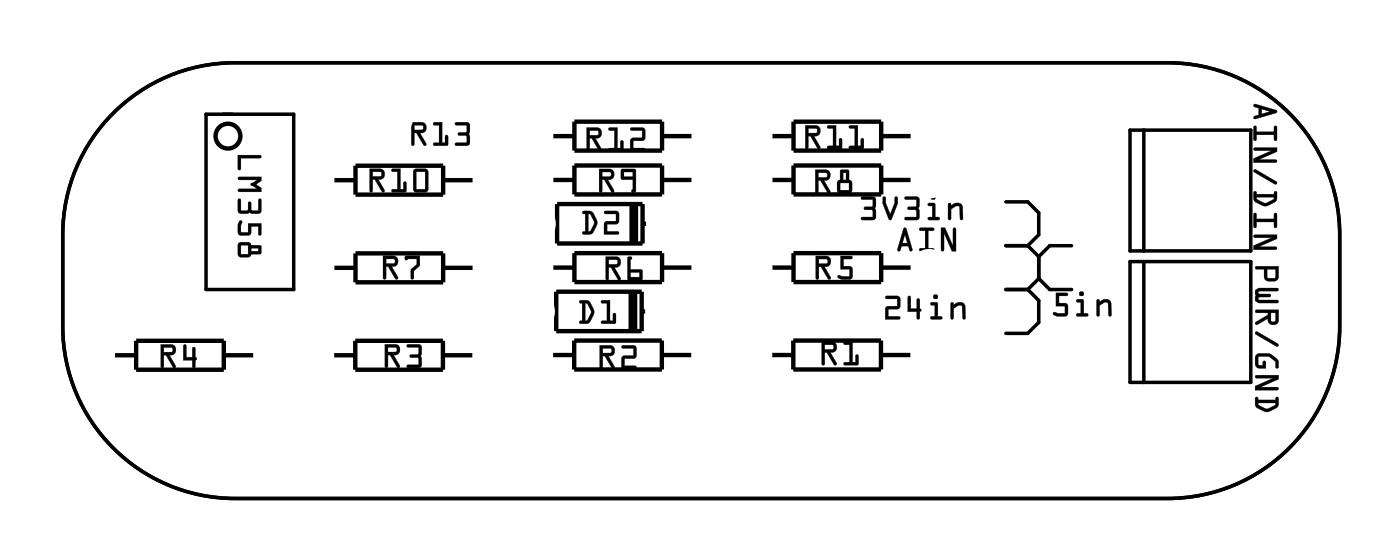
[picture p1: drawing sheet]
<svg xmlns="http://www.w3.org/2000/svg" width="81mm" height="32mm" viewBox="0 0 81 32" stroke-linecap="round" stroke-linejoin="round" font-family="sans-serif">
<g fill="none" stroke="#000" stroke-width=".2">
<path d="M6.2 7a10 10 0 0 1 7.4-3.4h54.1a10 10 0 0 1 9.9 10v5.3a10 10 0 0 1-9.9 10h-54.1a10 10 0 0 1-10-10v-5.3a9.9 9.9 0 0 1 2.6-6.6zM11.9 6.6h5.1v10.2h-5.1zM58.3 16.8h1.3M58.3 11.7h1.3l.6 .6v1.3l-.6 .6M58.3 14.2h1.3M59.6 16.8l.6 .6v1.3l-.6 .6h-1.3M59.6 14.2l.6 .7M60.2 16.1l-.6 .7M60.2 14.9v1.2M60.2 16.1l.6 .7h1.3M62.1 14.2h-1.3l-.6 .7M65.5 7.5h7v7h-7z"/>
<path d="M65.5 15.2h7v7h-7zM66.3 7.5v7M66.3 15.2v7"/>
</g>
<g fill="#000">
<path d="M6.2 7a10 10 0 0 1 7.4-3.4h54.1a10 10 0 0 1 9.9 10v5.3a10 10 0 0 1-9.9 10h-54.1a10 10 0 0 1-10-10v-5.3a9.9 9.9 0 0 1 2.6-6.6zM6.2 7a9.9 9.9 0 0 0-2.6 6.6v5.3a10 10 0 0 0 10 10h54.1a10 10 0 0 0 9.9-10v-5.3a10 10 0 0 0-9.9-10h-54.1a10 10 0 0 0-7.4 3.4z"/>
<path d="M13.8 9h1.3v.1v.1h-1.1v.6l-.1 .1-.1-.1zM13.8 10.3h1.3v.2l-.3 .2 .3 .2v.2h-1.3l.1-.2h1l-.2-.1a.11 .11 0 0 1-.2-.1 .11 .11 0 0 1 .2-.1l.2-.2h-1zM13.8 11.5l.2 .1v.6h.4v-.5h.1l.1 .5h.4v-.6l.1-.1v.8l-.1 .1-.5-.1-.6 .1-.1-.2zM13.9 12.8l.1 .1v.6h.4v-.6h.7v.7h-.1v-.5h-.4l-.1 .5h-.6l-.1-.1v-.4zM13.8 14.1l.6-.1 .2 .2h.5v.5h-.5l-.2 .2h-.5l-.1-.2zM14 14.2v.5h.4v-.5zM14.6 14.4v.2h.4v-.2z"/>
<path d="M13.8 9h1.3a.1 .1 0 0 1 .1 .1 .1 .1 0 0 1-.1 .1h-1.1v.6a.1 .1 0 0 1-.1 .1 .1 .1 0 0 1-.1-.1zM13.8 9v.8l.1 .1 .1-.1v-.6h1.1v-.1v-.1zM13.8 10.3l1.4-.1v.3l-.4 .2 .4 .2v.2h-1.3a.1 .1 0 0 1-.1-.1 .1 .1 0 0 1 .1-.1h1l-.2-.1a.11 .11 0 0 1-.2-.1 .11 .11 0 0 1 .2-.1l.2-.2h-1h-.1zM13.8 10.3l.1 .1h1l-.4 .3 .4 .3h-1h-.1v.1h1.3v-.2l-.3-.2 .3-.2v-.2zM13.8 11.5l.2 .1v.6h.3l.1-.4a.1 .1 0 0 1 .1-.1 .1 .1 0 0 1 .1 .1v.4h.4v-.6a.1 .1 0 0 1 .1-.1 .1 .1 0 0 1 .1 .1v.6l-.2 .2-.5-.1-.5 .1-.2-.2zM13.8 11.5v.7l.1 .2 .6-.1 .5 .1 .1-.1v-.8l-.1 .1v.6h-.4l-.1-.5h-.1v.5h-.4l-.1-.6zM13.9 12.8l.1 .1v.6h.4v-.6h.8v.7a.1 .1 0 0 1-.1 .1 .1 .1 0 0 1-.1-.1v-.5h-.4v.4l-.2 .1h-.6v-.6zM13.9 12.8l-.1 .3v.4l.1 .1h.6v-.5h.5v.5h.1v-.7h-.7v.6h-.4v-.6zM13.8 14.1l.6-.1 .2 .2h.5v.5h-.5l-.2 .2h-.5l-.1-.2zM13.8 14.1v.6l.1 .2h.5l.1-.2h.6v-.5h-.6l-.1-.2zM14 14.2v.5h.4v-.5zM14 14.2h.4v.5h-.4zM14.6 14.4v.2h.4v-.2zM14.5 14.4h.5v.2h-.5z"/>
<path d="M21.4 9.8h.6a.32 .32 0 0 1 .3 .3 .32 .32 0 0 1-.4 .3l.4 .6a.1 .1 0 0 1 0 .1 .1 .1 0 0 1-.2 0l-.4-.7h-.1v.7a.1 .1 0 0 1-.1 .1 .1 .1 0 0 1-.1-.1zM21.4 9.8l.1 1.3h.1v-.7h.1l.4 .7h.2l-.4-.7a.31 .31 0 0 0 .4-.2 .31 .31 0 0 0-.3-.4zM21.6 10v.2h.5v-.2zM21.6 9.9l.5 .1v.2h-.5zM22.7 9.8h.5v1.2h.2v-.4a.1 .1 0 0 1 .1-.1 .1 .1 0 0 1 .1 .1l-.1 .5-.7 .1a.1 .1 0 0 1-.1-.1 .1 .1 0 0 1 .1-.1h.2v-1h-.3zM22.7 9.8v.1h.3v1.1h-.3v.1h.8v-.6l-.1 .1v.4h-.2v-1.2zM24 9.8h.6l.2 .1v1.1l-.1 .1-.6 .1-.1-.2zM24 9.8v1.2l.1 .1h.6l.1-.1v-1.1l-.2-.1zM24.1 10v1h.5v-1zM24.1 9.9h.6v1.1h-.6z"/>
<path d="M21.4 9.8h.6a.31 .31 0 0 1 .3 .3 .31 .31 0 0 1-.4 .3l.4 .7h-.1l-.5-.7h-.1v.7h-.1zM21.6 10v.2h.5v-.2zM22.7 9.8h.5v1.2h.2v-.4l.1-.1v.6h-.8v-.1h.3v-1h-.3zM24 9.8h.6l.2 .1v1.1l-.1 .1h-.6l-.1-.1zM24.1 10v1h.5v-1z"/>
<path d="M22.2 14.8h.6a.32 .32 0 0 1 .3 .4 .32 .32 0 0 1-.4 .3l.4 .6a.1 .1 0 0 1-.1 .1 .1 .1 0 0 1-.1 0l-.4-.7h-.1v.6a.1 .1 0 0 1-.1 .1 .1 .1 0 0 1-.1-.1zM22.2 14.8l.1 1.4 .1-.1v-.7h.1l.4 .7h.2l-.4-.7a.31 .31 0 0 0 .4-.2 .31 .31 0 0 0-.3-.4zM22.4 15v.3l.5-.1-.1-.2zM22.4 15h.4l.1 .2-.5 .1zM23.5 14.8h.8v.6l-.3 .3v.4a.1 .1 0 0 1-.1 .1 .1 .1 0 0 1-.1-.1v-.5l.4-.3v-.3h-.6l-.1 .1zM23.5 14.9v.2l.7-.1v.3l-.4 .4v.4l.1 .1 .1-.5 .3-.3v-.6z"/>
<path d="M22.2 14.8h.6a.31 .31 0 0 1 .3 .4 .31 .31 0 0 1-.4 .3l.4 .6-.2 .1-.4-.7h-.1v.6l-.1 .1zM22.4 15v.3l.5-.1-.1-.2zM23.5 14.9l.8-.1v.6l-.3 .3-.1 .5-.1-.1v-.4l.4-.4v-.3l-.7 .1z"/>
<path d="M23.8 7.1h.6a.32 .32 0 0 1 .3 .3 .32 .32 0 0 1-.4 .3l.4 .6a.1 .1 0 0 1 0 .1 .1 .1 0 0 1-.2 0l-.4-.7h-.1v.7a.1 .1 0 0 1-.1 .1 .1 .1 0 0 1-.1-.1zM23.8 7.1l.1 1.3h.1v-.7h.1l.4 .7h.2l-.4-.7a.31 .31 0 0 0 .4-.2 .31 .31 0 0 0-.3-.4zM24 7.3v.2h.5v-.2zM24 7.3h.5v.2h-.5zM25.1 7.1h.5v1.2h.2v-.4a.1 .1 0 0 1 .1-.1 .1 .1 0 0 1 .1 .1v.5l-.8 .1a.1 .1 0 0 1-.1-.1 .1 .1 0 0 1 .1-.1h.2v-1h-.2zM25.1 7.1l.1 .1 .3 .1v1h-.3l-.1 .1h.8v-.6l-.1 .1v.4h-.2v-1.2zM26.4 7.1h.7l.1 .2v.5v.5l-.1 .2h-.6a.1 .1 0 0 1-.1-.1 .1 .1 0 0 1 .1-.1h.6l-.1-.4h-.4a.1 .1 0 0 1-.1-.1 .1 .1 0 0 1 .1-.1l.4-.1 .1-.3h-.7zM26.4 7.1v.1l.7 .1-.1 .4h-.4l-.1 .1h.1l.4 .1 .1 .4h-.6l-.1 .1h.7l.1-.1v-.5v-.6l-.1-.1z"/>
<path d="M23.8 7.1h.6a.31 .31 0 0 1 .3 .3 .31 .31 0 0 1-.4 .3l.4 .7h-.1l-.5-.7h-.1v.7h-.1zM24 7.3v.2h.5v-.2zM25.1 7.1h.5v1.2h.2v-.4l.1-.1v.6h-.8l.1-.1h.2v-1h-.2zM26.4 7.1h.7l.1 .1v.6v.5l-.1 .1h-.7l.1-.1h.6l-.1-.4-.4-.1h-.1l.1-.1h.4l.1-.4h-.7z"/>
<path d="M33.6 17.4h.5l.3 .7-.2 .6-.5 .1a.1 .1 0 0 1-.1-.1 .1 .1 0 0 1 .1-.1v-1h-.1zM33.6 17.4v.1l.1 .1v1h-.1v.1h.5l.3-.4v-.4l-.3-.4zM33.9 17.6v1l.1-.1 .3-.4-.3-.5zM33.9 17.6h.2l.2 .5-.3 .5h-.1zM34.8 17.4h.6v1.2h.1v-.4a.1 .1 0 0 1 .1-.1 .1 .1 0 0 1 .1 .1v.5l-.8 .1a.1 .1 0 0 1-.1-.1 .1 .1 0 0 1 .1-.1h.3v-1h-.3zM34.9 17.4v.2h.3v1h-.3l-.1 .1h.8v-.5h-.1v.4h-.2l.1-1.2z"/>
<path d="M33.6 17.4h.5a.8 .8 0 0 1 .1 1.2l-.1 .2-.5-.1v-.1h.1v-1h-.1zM33.9 17.6v1h.1l.3-.5-.2-.5zM34.9 17.4h.5v1.2h.1v-.4l.1-.1v.7l-.8-.1 .1-.1h.3v-1h-.3z"/>
<path d="M33.8 12.2l.5 .1 .3 .6-.2 .6-.6 .1a.1 .1 0 0 1-.1-.1 .1 .1 0 0 1 .1-.1h.1v-1h-.1zM33.8 12.3v.1h.1v1h-.1v.1l.4 .1 .4-.5v-.4l-.3-.4zM34.1 12.4v1h.1l.2-.5-.2-.4zM34.1 12.4h.1l.2 .5-.2 .5h-.1zM35 12.2h.7l.2 .1-.1 .6-.6 .1v.4h.6a.1 .1 0 0 1 .1 .1 .1 .1 0 0 1-.1 .1h-.8l.1-.7 .6-.1v-.4h-.6zM35 12.3l.1 .1h.6v.4l-.6 .1-.1 .7h.8v-.2h-.6v-.4l.6-.1 .1-.6-.2-.1z"/>
<path d="M33.8 12.3h.5a.8 .8 0 0 1 .1 1.1l-.2 .2-.4-.1v-.1h.1v-1h-.1zM34.1 12.4v1h.1l.2-.5-.2-.4zM35 12.3l.7-.1 .2 .1-.1 .6-.6 .1v.4h.6v.2h-.8l.1-.7 .6-.1v-.4h-.6z"/>
<path d="M34 7.4h.6a.32 .32 0 0 1 .3 .4 .32 .32 0 0 1-.4 .2l.4 .6a.11 .11 0 0 1-.1 .2 .1 .1 0 0 1-.1-.1l-.4-.7h-.1v.7a.1 .1 0 0 1-.1 .1 .1 .1 0 0 1-.1-.1zM34 7.4l.1 1.3h.1v-.7h.1l.4 .7h.2l-.4-.7a.31 .31 0 0 0 .4-.2 .31 .31 0 0 0-.3-.4zM34.2 7.6v.2h.5l-.1-.2zM34.2 7.6h.4l.1 .2h-.5zM35.3 7.4h.5v1.2h.2l-.1-.4a.1 .1 0 0 1 .1-.1 .1 .1 0 0 1 .1 .1v.5l-.8 .1a.1 .1 0 0 1 0-.1 .1 .1 0 0 1 0-.1h.3v-1h-.3zM35.3 7.4v.2h.3v1h-.3v.1h.8v-.6l-.1 .1v.4h-.2v-1.2zM36.5 7.4h.7l.2 .1-.1 .6-.6 .1v.4h.6a.1 .1 0 0 1 .1 .1 .1 .1 0 0 1-.1 .1h-.8l.1-.8h.6v-.4h-.6zM36.6 7.4v.2h.6v.4h-.6l-.1 .8 .8-.1v-.1h-.6v-.4l.6-.1 .1-.6-.2-.1z"/>
<path d="M34 7.4h.6a.31 .31 0 0 1 .3 .4 .31 .31 0 0 1-.4 .2l.4 .7h-.2l-.4-.7h-.1v.7h-.1zM34.2 7.6v.2h.5l-.1-.2zM35.3 7.4h.5v1.2h.2v-.4l.1-.1v.6h-.8v-.1h.3v-1h-.3zM36.5 7.4h.7l.2 .1-.1 .6-.6 .1v.4h.6v.1l-.8 .1 .1-.8h.6v-.4h-.6z"/>
<path d="M34.7 9.8h.6a.32 .32 0 0 1 .3 .4 .32 .32 0 0 1-.4 .2l.4 .6a.1 .1 0 0 1 0 .2 .11 .11 0 0 1-.2-.1l-.4-.7h-.1v.7a.1 .1 0 0 1-.1 .1 .1 .1 0 0 1-.1-.1zM34.7 9.8l.1 1.3h.1v-.7h.1l.4 .7h.2l-.4-.7a.31 .31 0 0 0 .4-.2 .31 .31 0 0 0-.3-.4zM34.9 10v.2h.5v-.2zM34.9 10h.5v.2h-.5zM36 9.8h.9v1.3l-.2 .1a.09 .09 0 0 1-.1-.1 .09 .09 0 0 1 .1-.1v-.6h-.7zM36 9.8v.6h.7v.6l-.1 .1h.2v-1.2zM36.2 10v.2h.5v-.2zM36.2 10h.5v.2h-.5z"/>
<path d="M34.7 9.8h.6a.31 .31 0 0 1 .3 .4 .31 .31 0 0 1-.4 .2l.4 .7h-.1l-.5-.7h-.1v.7h-.1zM34.9 10v.2h.5v-.2zM36 9.8h.8v1.3h-.2l.1-.1v-.6h-.7zM36.2 10v.2h.5v-.2z"/>
<path d="M35.1 14.9h.6a.32 .32 0 0 1 .3 .3 .32 .32 0 0 1-.4 .3l.4 .6a.1 .1 0 0 1-.1 .1 .1 .1 0 0 1-.1 0l-.4-.7h-.1v.6a.1 .1 0 0 1-.1 .1 .1 .1 0 0 1-.1-.1zM35.1 14.9l.1 1.3 .1-.1v-.6h.1l.4 .7h.2l-.4-.7a.31 .31 0 0 0 .4-.3 .31 .31 0 0 0-.3-.3zM35.3 15.1v.2h.5l-.1-.2zM35.3 15h.4l.1 .3h-.5zM36.4 14.9h.1a.09 .09 0 0 1 .1 .1 .09 .09 0 0 1-.1 .1v.5l.7 .1v.5h-.8zM36.4 14.9v1.3h.8v-.5l-.7-.1v-.6h.1zM36.5 15.8v.3h.6v-.3zM36.5 15.8h.6v.3h-.6z"/>
<path d="M35.1 14.9h.6a.31 .31 0 0 1 .3 .3 .31 .31 0 0 1-.4 .3l.4 .7h-.2l-.4-.7h-.1v.6l-.1 .1zM35.3 15.1v.2h.5l-.1-.2zM36.4 14.9h.2l-.1 .2v.5l.7 .1v.5h-.8zM36.5 15.8v.3h.6v-.3z"/>
<path d="M46.7 7.3h.6a.32 .32 0 0 1 .2 .3 .32 .32 0 0 1-.3 .3l.3 .6a.1 .1 0 0 1 0 .1 .1 .1 0 0 1-.1 0l-.4-.7h-.2l.1 .6a.1 .1 0 0 1-.1 .1 .1 .1 0 0 1-.1-.1zM46.7 7.3v1.3l.1-.1v-.6h.2l.4 .7h.1l-.3-.7a.31 .31 0 0 0 .3-.3 .31 .31 0 0 0-.2-.3zM46.8 7.4v.3h.6l-.1-.2zM46.8 7.4h.5l.1 .3h-.6zM48 7.3h.5v1.2h.1v-.4a.1 .1 0 0 1 .1-.1 .1 .1 0 0 1 .1 .1v.5h-.8a.1 .1 0 0 1-.1-.1 .1 .1 0 0 1 .1-.1l.3 .1v-1.1h-.3zM48 7.3v.1h.3v1.1h-.3l-.1 .1h.8v-.6l-.1 .1v.4h-.2l.1-1.2zM49.2 7.3h.5v1.2h.2v-.4a.1 .1 0 0 1 .1-.1 .1 .1 0 0 1 .1 .1l-.1 .5h-.7a.1 .1 0 0 1-.1-.1 .1 .1 0 0 1 .1-.1l.2 .1v-1.1h-.3zM49.2 7.3l.1 .1h.3v1.1h-.3l-.1 .1h.8v-.6l-.1 .1v.4h-.2v-1.2z"/>
<path d="M46.7 7.3h.6a.31 .31 0 0 1 .2 .3 .31 .31 0 0 1-.3 .3l.3 .7h-.1l-.4-.7h-.2v.6l-.1 .1zM46.8 7.4v.3h.6l-.1-.2zM48 7.3h.5v1.2h.1v-.4l.1-.1v.6h-.8l.1-.1h.3v-1.1h-.3zM49.2 7.3h.5v1.2h.2v-.4l.1-.1v.6h-.8v-.1h.3v-1.1h-.3z"/>
<path d="M47.2 9.8h.7a.32 .32 0 0 1 .2 .4 .32 .32 0 0 1-.3 .3l.3 .6a.1 .1 0 0 1 0 .1 .1 .1 0 0 1-.2 0l-.4-.7h-.1v.6a.1 .1 0 0 1-.1 .1 .1 .1 0 0 1-.1-.1zM47.3 9.8v1.4l.1-.1v-.7h.2l.4 .8 .1-.1-.4-.7a.31 .31 0 0 0 .4-.2 .31 .31 0 0 0-.2-.4zM47.4 10v.3l.5-.1v-.2zM47.4 10h.5v.2l-.5 .1zM48.7 9.9h.5v.5l.2 .2v.4l-.1 .2h-.6l-.2-.1v-.5l.2-.2zM48.7 9.9v.5l-.2 .2v.5l.2 .1h.6l.1-.2v-.4l-.2-.2v-.5zM48.7 10.6v.4h.5v-.4zM48.7 10.6h.5v.4h-.5zM48.9 10v.4h.1v-.4zM48.9 10h.1v.4h-.1z"/>
<path d="M47.3 9.8h.6a.31 .31 0 0 1 .2 .4 .31 .31 0 0 1-.3 .3l.3 .6-.1 .1-.5-.7h-.1v.6l-.1 .1zM47.4 10v.3l.5-.1v-.2zM48.7 9.9h.5v.5l.2 .2v.4l-.1 .2h-.6l-.2-.1v-.5l.2-.2zM48.7 10.6v.4h.5v-.4zM48.9 10v.4h.1v-.4z"/>
<path d="M47.3 14.8h.6a.32 .32 0 0 1 .3 .4 .32 .32 0 0 1-.4 .3l.3 .6a.1 .1 0 0 1 0 .1 .1 .1 0 0 1-.1 0l-.4-.7h-.1v.6a.1 .1 0 0 1-.1 .1 .1 .1 0 0 1-.1-.1zM47.3 14.8v1.4l.1-.1v-.7h.2l.4 .8 .1-.1-.3-.7a.31 .31 0 0 0 .3-.2 .31 .31 0 0 0-.2-.4zM47.5 15v.3l.5-.1-.1-.2zM47.4 15h.5l.1 .2-.6 .1zM48.7 14.8h.6a.1 .1 0 0 1 .1 .1 .1 .1 0 0 1-.1 .1h-.4v.4l.5 .1v.6l-.2 .1-.6-.1a.1 .1 0 0 1-.1-.1 .11 .11 0 0 1 .2-.1l.5 .1v-.4h-.5zM48.7 14.8v.8h.5v.4h-.6v.1l.2 .1h.5l.1-.2v-.5h-.1l-.4-.1v-.4h.5v-.1z"/>
<path d="M47.3 14.8h.6a.31 .31 0 0 1 .2 .4 .31 .31 0 0 1-.3 .3l.3 .6-.1 .1-.4-.7h-.1v.6l-.2 .1zM47.5 15v.3l.5-.1-.1-.2zM48.7 14.8h.6l.1 .1-.1 .1h-.4v.4h.4l.1 .1v.6l-.2 .1h-.4a.15 .15 0 0 1-.2 0 .15 .15 0 0 1 .1-.2h.5v-.4h-.5z"/>
<path d="M49.9 11.4h.7l.2 .2-.1 .5 .1 .5-.2 .2h-.6a.1 .1 0 0 1-.1-.1 .1 .1 0 0 1 .1-.1h.6v-.4h-.4a.1 .1 0 0 1-.1-.1 .1 .1 0 0 1 .1-.1h.4v-.4h-.7zM49.9 11.4l.1 .2h.6v.4h-.5v.1l.5 .1v.4h-.6l-.1 .1h.8l.1-.1-.1-.5v-.6l-.1-.1zM51.2 11.4h.1v.4l.3 .6 .3-.6-.1-.3a.1 .1 0 0 1 .1-.1 .1 .1 0 0 1 .1 .1v.3l-.4 1-.5-1zM51.2 11.4v.4l.3 .9h.1l.4-.9v-.3h-.1v.3l-.3 .6-.3-.6v-.3zM52.4 11.4h.7l.2 .2-.1 .5 .1 .5-.2 .2h-.6a.1 .1 0 0 1-.1-.1 .1 .1 0 0 1 .1-.1h.6v-.4h-.4a.1 .1 0 0 1-.1-.1 .1 .1 0 0 1 .1-.1h.4v-.4h-.6zM52.5 11.4v.2h.6v.4h-.5v.1l.5 .1v.4h-.6l-.1 .1h.8l.1-.1-.1-.5 .1-.6-.2-.1zM53.8 11.8h.4v.8h.2a.1 .1 0 0 1 .1 .1 .1 .1 0 0 1-.1 .1h-.5a.1 .1 0 0 1-.1-.1 .1 .1 0 0 1 .1-.1h.1v-.7h-.2zM53.8 11.8v.1h.2v.7h-.2v.1h.6v-.1h-.2v-.8zM53.9 11.5a.15 .15 0 0 1 .3 0 .15 .15 0 0 1-.3 0zM53.9 11.4a.15 .15 0 0 0 .3 0 .15 .15 0 0 0-.3 0zM55 11.8h.1v.1a.39 .39 0 0 1 .7 .1v.7a.09 .09 0 0 1-.1 .1 .09 .09 0 0 1-.1-.1v-.7l-.2-.1-.3 .2v.6a.1 .1 0 0 1-.1 .1 .1 .1 0 0 1-.1-.1zM55 11.8v.9h.1v-.6l.3-.2 .2 .1 .1 .7h.1v-.7a.32 .32 0 0 0-.5-.2l-.2 .1v-.1z"/>
<path d="M49.9 11.4h.7l.2 .1-.1 .6 .1 .5-.1 .1h-.8l.1-.1h.6v-.4h-.5v-.1v-.1h.5v-.4h-.7zM51.2 11.4h.1v.4l.3 .6 .3-.6v-.4h.1v.4l-.4 .9h-.1l-.3-.9zM52.4 11.4h.7l.2 .1-.1 .6 .1 .5-.1 .1h-.8l.1-.1h.6v-.4h-.5v-.1v-.1h.5v-.4h-.6zM53.8 11.8h.4v.8h.2v.1h-.6v-.1h.2v-.7h-.2zM53.9 11.5a.15 .15 0 0 1 .3 0 .15 .15 0 0 1-.3 0zM55 11.8h.1v.1a.38 .38 0 0 1 .4-.1 .38 .38 0 0 1 .3 .2v.7h-.2v-.7l-.2-.1-.3 .2v.6h-.1z"/>
<path d="M51.3 17.2l.7-.1 .2 .2-.1 .6h-.6v.4h.6a.1 .1 0 0 1 .1 .1 .1 .1 0 0 1-.1 .1h-.8l.1-.7 .6-.1v-.4h-.6zM51.3 17.2l.1 .1h.6v.5h-.6l-.1 .7h.8v-.2h-.6v-.4h.6l.1-.6-.2-.1zM52.6 17.2h.2v.7h.3v-.5a.1 .1 0 0 1 .1-.1 .1 .1 0 0 1 .1 .1v.5a.09 .09 0 0 1 .1 .1 .09 .09 0 0 1-.1 .1v.3a.1 .1 0 0 1-.1 .1 .1 .1 0 0 1-.1-.1v-.3h-.5zM52.6 17.2v.9h.5v.4h.1l.1-.4 .1-.1-.1-.1v-.5h-.2v.5h-.3v-.7zM53.9 17.5h.4l.1 .8h.1a.1 .1 0 0 1 .1 .1 .1 .1 0 0 1-.1 .1h-.5a.1 .1 0 0 1-.1-.1 .1 .1 0 0 1 .1-.1h.2v-.6h-.2zM53.9 17.6l.1 .1h.2v.6h-.2l-.1 .2h.7v-.1l-.3-.1v-.7zM54.1 17.2a.15 .15 0 0 1 .3 0 .15 .15 0 0 1-.3 0zM54.1 17.2a.15 .15 0 0 0 .3 0 .15 .15 0 0 0-.3 0zM55.1 17.5h.1l.1 .2a.39 .39 0 0 1 .6 .1l.1 .6a.09 .09 0 0 1-.1 .1 .09 .09 0 0 1-.1-.1v-.6l-.2-.1-.3 .2v.5a.1 .1 0 0 1-.1 .1 .1 .1 0 0 1-.1-.1zM55.1 17.6l.1 .9 .1-.1v-.5l.3-.2h.2v.8h.1v-.7a.32 .32 0 0 0-.5-.2l-.1 .1-.1-.1z"/>
<path d="M51.3 17.2l.7-.1 .2 .2-.1 .6h-.6v.4h.6v.2h-.8l.1-.7 .6-.1v-.4h-.6zM52.6 17.2h.2v.7h.3v-.5h.2v.5l.1 .1-.1 .1v.4h-.2v-.4h-.5zM53.9 17.5l.4 .1 .1 .7 .2 .1v.1h-.7l.1-.2h.2v-.6h-.2zM54.1 17.2a.15 .15 0 0 1 .3 0 .15 .15 0 0 1-.3 0zM55.1 17.5h.1l.1 .2a.38 .38 0 0 1 .3-.2 .38 .38 0 0 1 .3 .3v.7h-.1v-.8h-.2l-.3 .2v.6h-.2z"/>
<path d="M52.4 13.2l.1 .1 .4 1.2-.1 .1-.1-.1-.1-.2h-.3l-.1 .3-.2-.1zM52.4 13.2l-.4 1.3h.1l.1-.2h.4l.1 .2h.1h.1l-.4-1.2zM52.4 13.6l-.1 .5h.3zM52.4 13.6l.2 .5h-.3zM53.3 13.2h.8a.1 .1 0 0 1 .1 .1 .1 .1 0 0 1-.1 .1h-.3v1h.3a.1 .1 0 0 1 .1 .1 .1 .1 0 0 1-.1 .1h-.7a.1 .1 0 0 1-.1-.1 .1 .1 0 0 1 .1-.1h.2v-1h-.3zM53.3 13.2v.2h.3v1h-.3v.1h.8v-.1h-.3v-1h.3v-.1zM54.5 13.2h.3l.4 1.1v-1a.1 .1 0 0 1 .1-.1 .1 .1 0 0 1 .1 .1v1.3h-.2l-.5-1.1v1a.1 .1 0 0 1-.1 .1 .1 .1 0 0 1-.1-.1zM54.5 13.2l.1 1.3h.1v-1l.5 1.1h.2v-1.3l-.1-.1-.1 .1v1l-.4-1.1z"/>
<path d="M52.4 13.2l.1 .1 .4 1.2-.1 .1-.1-.1-.1-.2h-.3l-.1 .2h-.2zM52.4 13.6l-.1 .5h.3zM53.3 13.2l.8 .1v.1h-.3v1h.3v.2l-.8-.1v-.1h.3v-1h-.3zM54.5 13.2h.3l.4 1.1v-1l.1-.1 .1 .1v1.3h-.2l-.5-1.1v1v.1l-.2-.1z"/>
<path d="M61.2 17h.6a.1 .1 0 0 1 .1 .1 .1 .1 0 0 1-.1 .1h-.4v.4h.4l.1 .6-.2 .1h-.6a.11 .11 0 0 1-.1-.2 .1 .1 0 0 1 .2 0l.5 .1v-.5l-.5 .1zM61.2 17v.7h.5v.5l-.6-.1-.1 .1 .3 .1h.5l.1-.1v-.5l-.1-.1h-.4v-.5h.4l.1-.1zM62.4 17.4h.4v.8h.2a.1 .1 0 0 1 .1 0 .1 .1 0 0 1-.1 .1h-.5a.1 .1 0 0 1-.1-.1 .1 .1 0 0 1 .1 0h.1v-.7h-.2zM62.4 17.4v.1h.2v.7h-.2v.1h.6v-.1h-.2v-.8zM62.5 17a.15 .15 0 0 1 .3 0 .15 .15 0 0 1-.3 0zM62.6 17a.13 .13 0 0 0 .2 0 .13 .13 0 0 0-.2 0zM63.6 17.4h.1v.1a.39 .39 0 0 1 .7 .1v.6a.09 .09 0 0 1-.1 .1 .09 .09 0 0 1-.1 0v-.7l-.2-.1-.3 .2v.5a.1 .1 0 0 1-.1 .1 .1 .1 0 0 1-.1-.1zM63.6 17.4v.9l.1-.1v-.5l.3-.2 .2 .1 .1 .7h.1v-.7a.32 .32 0 0 0-.5-.2l-.2 .1v-.1z"/>
<path d="M61.2 17h.6l.1 .1-.1 .1h-.4v.4h.4l.1 .1v.5l-.2 .1h-.4a.15 .15 0 0 1-.2 0 .15 .15 0 0 1 0-.2l.6 .1v-.5h-.5zM62.4 17.4h.4v.8h.2v.1h-.6v-.1h.2v-.7h-.2zM62.5 17a.15 .15 0 0 1 .3 0 .15 .15 0 0 1-.3 0zM63.6 17.4h.1v.1a.38 .38 0 0 1 .4-.2 .38 .38 0 0 1 .3 .3v.7h-.1l-.1-.7-.2-.1-.3 .2v.6h-.1z"/>
<path d="M72.7 6.1l1.2 .3 .1 .1-1.3 .4v-.1l.2-.1v-.4l-.2-.1zM73.1 6.3v.3l.5-.1zM72.7 7.3h.1v.3h1v-.3h.2v.8h-.2v-.3h-1v.3l-.1 .1zM72.7 8.6h1.3v.2l-1 .4h.9l.1 .2h-1.4v-.2l1.1-.5h-1zM72.7 9.8h.1l1.2 .7v.1l-.1 .1-1.2-.7zM72.7 11.1h.1v.2h1l.1-.2h.1v.5a.8 .8 0 0 1-1.2 .1l-.1-.1zM72.8 11.4l.1 .2 .4 .2 .5-.3v-.1zM72.7 12.4h.1v.3h1v-.3l.2-.1v.9h-.2v-.3h-1v.3h-.1zM72.7 13.6h1.3v.2l-1 .5h.9l.1 .1-1.4 .1v-.3l1.1-.4h-1z"/>
<path d="M72.7 6l1.3 .4v.1l-1.3 .4v-.1l.2-.1v-.4l-.2-.1zM72.7 6.1v.1l.3 .1v.4l-.3 .1v.1l1.3-.4-.1-.1zM73.1 6.3v.3l.5-.1zM73.1 6.3l.5 .2-.5 .1zM72.7 7.3h.1v.3h1v-.2a.1 .1 0 0 1 .1-.1 .1 .1 0 0 1 .1 .1v.7a.1 .1 0 0 1-.1 .1 .1 .1 0 0 1-.1-.1v-.3h-1v.3a.1 .1 0 0 1-.1 .1 .1 .1 0 0 1-.1-.1zM72.7 7.3v.8h.1v-.3h1v.3h.2v-.8h-.2v.3h-1v-.3zM72.7 8.6l1.3-.1v.3l-1 .4h.9a.1 .1 0 0 1 .1 .1 .1 .1 0 0 1-.1 .1h-1.3v-.2l1.1-.5h-1h-.1zM72.7 8.6v.1h1l-1.1 .5v.2h1.4l-.1-.1-.9-.1 1-.4v-.2zM72.7 9.8h.1l1.2 .7a.1 .1 0 0 1 0 .1 .1 .1 0 0 1-.1 .1l-1.2-.7zM72.7 9.8v.2l1.2 .7 .1-.1v-.1l-1.2-.7zM72.7 11.1h.1v.2h1v-.1a.1 .1 0 0 1 .1-.1 .1 .1 0 0 1 .1 .1l-.1 .5-.6 .3-.6-.4zM72.7 11.1v.5l.5 .3h.3l.5-.3v-.5h-.2v.2h-1v-.2zM72.8 11.4l.1 .2 .4 .2 .5-.2v-.2zM72.8 11.4h1v.1l-.5 .3-.4-.2zM72.7 12.4h.1v.3h1v-.3a.1 .1 0 0 1 .1-.1 .1 .1 0 0 1 .1 .1v.7a.1 .1 0 0 1-.1 .1 .1 .1 0 0 1-.1-.1v-.2h-1v.2a.1 .1 0 0 1-.1 .1 .1 .1 0 0 1-.1-.1zM72.7 12.4v.8h.1v-.3h1v.3h.2v-.8h-.2v.3h-1v-.3zM72.7 13.6h1.3v.2l-1 .5h.9a.1 .1 0 0 1 .1 .1 .1 .1 0 0 1-.1 .1h-1.3v-.3l1.1-.4h-1l-.1-.1zM72.7 13.6v.2h1l-1.1 .4v.3l1.4-.1-.1-.1h-.9l1-.5v-.2z"/>
<path d="M72.8 15.5l1.3-.1v.7l-.2 .2h-.5l-.1-.2v-.5h-.5zM73.4 15.6l.1 .5h.4v-.5zM72.8 16.8l.2-.1h1l.1 .1-.1 .1h-1l-.1 .1h.1h.6l.1 .1-.1 .1h-.6l-.1 .1 1.1 .1 .1 .1-1.1 .1-.3-.2zM72.8 18h1.3v.6a.31 .31 0 0 1-.4 .2 .31 .31 0 0 1-.2-.3l-.7 .3v-.1l.7-.4v-.2h-.7zM73.7 18.1v.5h.2v-.5zM72.8 19.2h.1l1.2 .7v.1l-.1 .1-1.2-.7zM72.8 20.6l.2-.1a.92 .92 0 0 1 1.1 .5v.3h-.1l-.1-.3-.3-.3h-.6l-.1 .4 .3 .1v-.2l.1-.1 .1 .5-.5-.1-.2-.2zM72.8 21.8l1.3-.1v.3l-1 .4h.9l.1 .2h-1.4v-.2l1.1-.5h-1zM72.8 23h.1v.2h1l.1-.2 .1 .6a.8 .8 0 0 1-1.2 .1l-.1-.2zM72.9 23.4l.1 .1 .4 .2 .5-.3z"/>
<path d="M72.8 15.5l1.3-.1v.7l-.2 .2h-.5l-.1-.2v-.5h-.5zM72.8 15.5v.1h.5v.5l.1 .2h.5l.2-.2v-.7zM73.4 15.6l.1 .5h.4v-.5zM73.4 15.6h.5v.5h-.4zM72.8 16.8l.2-.1h1a.1 .1 0 0 1 .1 .1 .1 .1 0 0 1-.1 .1h-1.1l.1 .1h.6a.1 .1 0 0 1 .1 .1 .1 .1 0 0 1-.1 .1h-.6l-.1 .1 1.1 .1a.1 .1 0 0 1 .1 .1 .1 .1 0 0 1-.1 .1h-1l-.2-.1zM72.8 16.8v.6l.2 .2 1.1-.1-.1-.1-1.1-.1 .1-.1h.6v-.2h-.6h-.1l.1-.1h1l.1-.1-.1-.1h-1zM72.8 18l1.3-.1v.7a.32 .32 0 0 1-.4 .2 .32 .32 0 0 1-.2-.3l-.6 .3a.1 .1 0 0 1-.2 0 .1 .1 0 0 1 .1-.1l.7-.4v-.2h-.7zM72.8 18v.1h.7v.2l-.7 .4v.1l.7-.4a.31 .31 0 0 0 .2 .4 .31 .31 0 0 0 .4-.2v-.6zM73.7 18.1v.5h.2v-.5zM73.6 18.1h.3v.6l-.2-.1zM72.8 19.2h.1l1.2 .7a.1 .1 0 0 1 0 .1 .1 .1 0 0 1-.1 .1l-1.2-.7zM72.8 19.3v.1l1.2 .7 .1-.1v-.1l-1.2-.7zM72.8 20.6l.2-.1h.7l.4 .4v.4a.1 .1 0 0 1-.1 .1 .1 .1 0 0 1-.1-.1v-.3l-.4-.3h-.5v.4l.2 .1v-.2a.1 .1 0 0 1 .1-.1 .1 .1 0 0 1 .1 .1v.4l-.6-.1-.1-.2zM72.8 20.6v.5l.1 .2 .5 .1-.1-.5-.1 .1v.2l-.3-.1 .1-.4h.6l.3 .3v.3h.1l.1-.3-.1-.2a.98 .98 0 0 0-1.2-.2zM72.8 21.8l1.3-.1v.3l-1 .4h.9a.1 .1 0 0 1 .1 .1 .1 .1 0 0 1-.1 .1h-1.3v-.2l1.1-.5h-1h-.1zM72.8 21.8v.1h1l-1.1 .5v.2h1.4l-.1-.2h-1l1.1-.4v-.3zM72.8 23h.1v.2h1v-.1a.1 .1 0 0 1 .1-.1 .1 .1 0 0 1 .1 .1l-.1 .5-.6 .3-.6-.3zM72.8 23v.6l.4 .2h.4l.5-.3-.1-.5-.1 .1v.1h-1v-.2zM72.9 23.4l.1 .1 .4 .2 .5-.2v-.1zM72.9 23.3h1v.1l-.5 .3-.4-.2z"/>
<path d="M9.3 20h.6a.32 .32 0 0 1 .3 .3 .32 .32 0 0 1-.4 .3l.4 .6a.1 .1 0 0 1-.1 .1 .1 .1 0 0 1-.1 0l-.4-.7h-.1v.6a.1 .1 0 0 1-.1 .1 .1 .1 0 0 1-.1-.1zM9.3 20l.1 1.3 .1-.1v-.6h.1l.4 .7h.2l-.4-.7a.31 .31 0 0 0 .4-.3 .31 .31 0 0 0-.3-.3zM9.5 20.1v.3l.5-.1v-.1zM9.5 20.1h.5v.3h-.5zM10.6 20h.2v.7h.3v-.5a.1 .1 0 0 1 .1-.1 .1 .1 0 0 1 .1 .1v.5a.09 .09 0 0 1 .1 .1 .09 .09 0 0 1-.1 .1v.3a.1 .1 0 0 1-.1 .1 .1 .1 0 0 1-.1-.1v-.3h-.5zM10.7 20l-.1 .9h.6v.4h.1v-.4l.1-.1-.1-.1v-.5h-.1v.5h-.4v-.7z"/>
<path d="M9.3 20h.6a.31 .31 0 0 1 .3 .3 .31 .31 0 0 1-.4 .3l.4 .7h-.1l-.5-.7h-.1v.6l-.1 .1zM9.5 20.1v.3h.5v-.3zM10.7 20h.1v.7h.3l.1-.5h.1v.5l.1 .1-.1 .1v.4h-.1l-.1-.4h-.5z"/>
<path d="M22.3 19.9h.6a.32 .32 0 0 1 .3 .4 .32 .32 0 0 1-.4 .3l.4 .6a.1 .1 0 0 1-.1 .1 .1 .1 0 0 1-.1 0l-.4-.7h-.1v.6a.1 .1 0 0 1-.1 .1 .1 .1 0 0 1-.1-.1zM22.3 20l.1 1.3 .1-.1v-.6h.1l.4 .7h.2l-.4-.7a.31 .31 0 0 0 .4-.3 .31 .31 0 0 0-.3-.3zM22.5 20.1v.3l.5-.1-.1-.2zM22.5 20.1h.4l.1 .2-.5 .1zM23.6 20l.7-.1 .1 .2v.5v.6l-.1 .1h-.6a.1 .1 0 0 1-.1-.1 .1 .1 0 0 1 .1-.1h.6l-.1-.3-.4-.1a.1 .1 0 0 1-.1-.1 .1 .1 0 0 1 .1-.1h.4l.1-.4h-.7zM23.6 20v.1h.7l-.1 .4-.4 .1v.1h.4l.1 .5h-.6l-.1 .1h.7l.1-.2v-.5v-.5l-.1-.1z"/>
<path d="M22.3 20h.6a.31 .31 0 0 1 .3 .3 .31 .31 0 0 1-.4 .3l.4 .7h-.2l-.4-.7h-.1v.6l-.1 .1zM22.5 20.1v.3l.5-.1-.1-.2zM23.6 20h.7l.1 .1v.5v.5l-.1 .2h-.7l.1-.2h.6l-.1-.3-.4-.1-.1-.1h.1l.4-.1 .1-.4h-.7z"/>
<path d="M34.7 20h.7a.32 .32 0 0 1 .2 .4 .32 .32 0 0 1-.3 .2l.3 .6a.1 .1 0 0 1 0 .2 .1 .1 0 0 1-.1-.1l-.4-.7h-.2v.7a.1 .1 0 0 1-.1 .1 .1 .1 0 0 1-.1-.1zM34.8 20v1.4l.1-.1v-.7h.2l.4 .7h.1l-.4-.7a.31 .31 0 0 0 .4-.2 .31 .31 0 0 0-.2-.4zM34.9 20.2v.3l.5-.1v-.2zM34.9 20.2h.5l.1 .2-.6 .1zM36 20h.7l.2 .1-.1 .6-.6 .1v.4h.6a.1 .1 0 0 1 .1 .1 .1 .1 0 0 1-.1 .1h-.8l.1-.7 .6-.1v-.4h-.6zM36.1 20v.2h.6v.4l-.6 .1-.1 .7h.8v-.2h-.6v-.4l.6-.1 .1-.6-.2-.1z"/>
<path d="M34.8 20h.6a.31 .31 0 0 1 .2 .4 .31 .31 0 0 1-.3 .2l.3 .7-.1 .1-.4-.8h-.2v.7l-.1 .1zM34.9 20.2v.3l.5-.1v-.2zM36 20h.7l.2 .1-.1 .6-.6 .1v.4h.6v.2h-.8l.1-.7 .6-.1v-.4h-.6z"/>
<path d="M47.6 19.8h.6a.32 .32 0 0 1 .3 .4 .32 .32 0 0 1-.4 .2l.4 .6a.1 .1 0 0 1 0 .2 .11 .11 0 0 1-.2-.1l-.4-.7h-.1v.7a.1 .1 0 0 1-.1 .1 .1 .1 0 0 1-.1-.1zM47.6 19.8l.1 1.4 .1-.1v-.7h.1l.4 .7h.2l-.4-.7a.31 .31 0 0 0 .4-.2 .31 .31 0 0 0-.3-.4zM47.8 20v.3l.5-.1v-.2zM47.8 20h.5v.2l-.5 .1zM48.9 19.8h.5v1.2h.2v-.4a.1 .1 0 0 1 .1-.1 .1 .1 0 0 1 .1 .1l-.1 .5-.7 .1a.1 .1 0 0 1-.1-.1 .1 .1 0 0 1 .1-.1h.2v-1h-.3zM48.9 19.8v.2h.3v1h-.3v.1l.8 .1v-.6h-.1v.4h-.2v-1.2z"/>
<path d="M47.6 19.8h.6a.31 .31 0 0 1 .3 .4 .31 .31 0 0 1-.4 .2l.4 .7-.1 .1-.5-.8h-.1v.7l-.1 .1zM47.8 20v.3l.5-.1v-.2zM48.9 19.8h.5v1.2h.2v-.4h.1v.6l-.8-.1v-.1h.3v-1h-.3z"/>
</g>
<g fill="none" stroke="#000" stroke-width=".25">
<path d="M7.9 19.8h5.1v1.6h-5.1zM19.3 15.5h1.3M19.3 10.4h1.3M20.6 19.8h5.1v1.6h-5.1zM20.6 14.7h5.1v1.7h-5.1zM20.6 9.6h5.1v1.7h-5.1zM25.7 15.5h1.8M25.7 10.4h1.8M31.9 15.5h1.4M31.9 7.9h1.4M31.9 10.4h1.4M32.1 18h.1"/>
<path d="M32.1 13h.2M32.2 16.9h5v2.3h-5zM32.3 11.8h4.9v2.3h-4.9zM33.3 19.7h5.1v1.7h-5.1zM33.3 14.7h5.1v1.6h-5.1zM33.3 7.1h5.1v1.6h-5.1zM33.3 9.6h5.1v1.7h-5.1zM37.2 18h.3M37.2 13h.4M38.4 15.5h1.8M38.4 7.9h1.8M38.4 10.4h1.8"/>
<path d="M44.6 15.5h1.4M44.6 7.9h1.4M44.6 10.4h1.4M46 19.7h5.1v1.7h-5.1zM46 14.7h5.1v1.6h-5.1zM46 7.1h5.1v1.6h-5.1zM46 9.6h5.1v1.7h-5.1zM51.1 15.5h1.8M51.1 7.9h1.8M51.1 10.4h1.8M6.5 20.6h1.4M13 20.6h1.8"/>
<path d="M19.2 20.6h1.4M25.7 20.6h1.8M31.9 20.6h1.4M38.4 20.6h1.8M44.6 20.6h1.4M51.1 20.6h1.8"/>
<circle cx="13.2" cy="7.9" r=".72"/>
</g>
<path d="M36.7 16.9v2.3M36.7 11.8v2.3" fill="none" stroke="#000" stroke-width=".51"/>
<circle cx="22.1" cy="24.4" r="1.5" fill="#fff"/>
<circle cx="22.1" cy="24.4" r="1.5" fill="none" stroke="#fff" stroke-width=".76" stroke-linecap="butt"/>
<circle cx="64" cy="25.7" r=".67" fill="#fff"/>
<circle cx="64" cy="25.7" r=".67" fill="none" stroke="#fff" stroke-width=".59"/>
<circle cx="61.5" cy="25.7" r=".67" fill="#fff"/>
<circle cx="61.5" cy="25.7" r=".67" fill="none" stroke="#fff" stroke-width=".59"/>
<circle cx="58.9" cy="25.7" r=".67" fill="#fff"/>
<circle cx="58.9" cy="25.7" r=".67" fill="none" stroke="#fff" stroke-width=".59"/>
<circle cx="56.4" cy="25.7" r=".67" fill="#fff"/>
<circle cx="56.4" cy="25.7" r=".67" fill="none" stroke="#fff" stroke-width=".59"/>
<circle cx="53.8" cy="25.7" r=".67" fill="#fff"/>
<circle cx="53.8" cy="25.7" r=".67" fill="none" stroke="#fff" stroke-width=".59"/>
<circle cx="51.3" cy="25.7" r=".67" fill="#fff"/>
<circle cx="51.3" cy="25.7" r=".67" fill="none" stroke="#fff" stroke-width=".59"/>
<circle cx="22.1" cy="6.6" r="1.5" fill="#fff"/>
<circle cx="22.1" cy="6.6" r="1.5" fill="none" stroke="#fff" stroke-width=".76" stroke-linecap="butt"/>
<circle cx="36.1" cy="25.7" r=".67" fill="#fff"/>
<circle cx="36.1" cy="25.7" r=".67" fill="none" stroke="#fff" stroke-width=".59"/>
<circle cx="33.5" cy="25.7" r=".67" fill="#fff"/>
<circle cx="33.5" cy="25.7" r=".67" fill="none" stroke="#fff" stroke-width=".59"/>
<circle cx="28.4" cy="25.7" r=".67" fill="#fff"/>
<circle cx="28.4" cy="25.7" r=".67" fill="none" stroke="#fff" stroke-width=".59"/>
<circle cx="25.9" cy="25.7" r=".67" fill="#fff"/>
<circle cx="25.9" cy="25.7" r=".67" fill="none" stroke="#fff" stroke-width=".59"/>
<circle cx="36.1" cy="5.3" r=".67" fill="#fff"/>
<circle cx="36.1" cy="5.3" r=".67" fill="none" stroke="#fff" stroke-width=".59"/>
<circle cx="38.6" cy="5.3" r=".67" fill="#fff"/>
<circle cx="38.6" cy="5.3" r=".67" fill="none" stroke="#fff" stroke-width=".59"/>
<circle cx="41.1" cy="5.3" r=".67" fill="#fff"/>
<circle cx="41.1" cy="5.3" r=".67" fill="none" stroke="#fff" stroke-width=".59"/>
<circle cx="43.7" cy="5.3" r=".67" fill="#fff"/>
<circle cx="43.7" cy="5.3" r=".67" fill="none" stroke="#fff" stroke-width=".59"/>
<circle cx="46.2" cy="5.3" r=".67" fill="#fff"/>
<circle cx="46.2" cy="5.3" r=".67" fill="none" stroke="#fff" stroke-width=".59"/>
<circle cx="48.8" cy="5.3" r=".67" fill="#fff"/>
<circle cx="48.8" cy="5.3" r=".67" fill="none" stroke="#fff" stroke-width=".59"/>
<circle cx="51.3" cy="5.3" r=".67" fill="#fff"/>
<circle cx="51.3" cy="5.3" r=".67" fill="none" stroke="#fff" stroke-width=".59"/>
<circle cx="53.8" cy="5.3" r=".67" fill="#fff"/>
<circle cx="53.8" cy="5.3" r=".67" fill="none" stroke="#fff" stroke-width=".59"/>
<circle cx="56.4" cy="5.3" r=".67" fill="#fff"/>
<circle cx="56.4" cy="5.3" r=".67" fill="none" stroke="#fff" stroke-width=".59"/>
<circle cx="58.9" cy="5.3" r=".67" fill="#fff"/>
<circle cx="58.9" cy="5.3" r=".67" fill="none" stroke="#fff" stroke-width=".59"/>
<circle cx="61.5" cy="5.3" r=".67" fill="#fff"/>
<circle cx="61.5" cy="5.3" r=".67" fill="none" stroke="#fff" stroke-width=".59"/>
<circle cx="64" cy="5.3" r=".67" fill="#fff"/>
<circle cx="64" cy="5.3" r=".67" fill="none" stroke="#fff" stroke-width=".59"/>
<circle cx="41.2" cy="15.5" r=".7" fill="#fff"/>
<circle cx="41.2" cy="15.5" r=".7" fill="none" stroke="#fff" stroke-width=".76" stroke-linecap="butt"/>
<circle cx="31" cy="15.5" r=".7" fill="#fff"/>
<circle cx="31" cy="15.5" r=".7" fill="none" stroke="#fff" stroke-width=".76" stroke-linecap="butt"/>
<circle cx="41.2" cy="7.9" r=".7" fill="#fff"/>
<circle cx="41.2" cy="7.9" r=".7" fill="none" stroke="#fff" stroke-width=".76" stroke-linecap="butt"/>
<circle cx="31" cy="7.9" r=".7" fill="#fff"/>
<circle cx="31" cy="7.9" r=".7" fill="none" stroke="#fff" stroke-width=".76" stroke-linecap="butt"/>
<circle cx="41.2" cy="10.4" r=".7" fill="#fff"/>
<circle cx="41.2" cy="10.4" r=".7" fill="none" stroke="#fff" stroke-width=".76" stroke-linecap="butt"/>
<circle cx="31" cy="10.4" r=".7" fill="#fff"/>
<circle cx="31" cy="10.4" r=".7" fill="none" stroke="#fff" stroke-width=".76" stroke-linecap="butt"/>
<circle cx="41.1" cy="20.6" r=".7" fill="#fff"/>
<circle cx="41.1" cy="20.6" r=".7" fill="none" stroke="#fff" stroke-width=".76" stroke-linecap="butt"/>
<circle cx="31" cy="20.6" r=".7" fill="#fff"/>
<circle cx="31" cy="20.6" r=".7" fill="none" stroke="#fff" stroke-width=".76" stroke-linecap="butt"/>
<circle cx="53.9" cy="7.9" r=".7" fill="#fff"/>
<circle cx="53.9" cy="7.9" r=".7" fill="none" stroke="#fff" stroke-width=".76" stroke-linecap="butt"/>
<circle cx="43.7" cy="7.9" r=".7" fill="#fff"/>
<circle cx="43.7" cy="7.9" r=".7" fill="none" stroke="#fff" stroke-width=".76" stroke-linecap="butt"/>
<circle cx="53.9" cy="10.4" r=".7" fill="#fff"/>
<circle cx="53.9" cy="10.4" r=".7" fill="none" stroke="#fff" stroke-width=".76" stroke-linecap="butt"/>
<circle cx="43.7" cy="10.4" r=".7" fill="#fff"/>
<circle cx="43.7" cy="10.4" r=".7" fill="none" stroke="#fff" stroke-width=".76" stroke-linecap="butt"/>
<circle cx="53.9" cy="15.5" r=".7" fill="#fff"/>
<circle cx="53.9" cy="15.5" r=".7" fill="none" stroke="#fff" stroke-width=".76" stroke-linecap="butt"/>
<circle cx="43.7" cy="15.5" r=".7" fill="#fff"/>
<circle cx="43.7" cy="15.5" r=".7" fill="none" stroke="#fff" stroke-width=".76" stroke-linecap="butt"/>
<circle cx="53.8" cy="20.6" r=".7" fill="#fff"/>
<circle cx="53.8" cy="20.6" r=".7" fill="none" stroke="#fff" stroke-width=".76" stroke-linecap="butt"/>
<circle cx="43.7" cy="20.6" r=".7" fill="#fff"/>
<circle cx="43.7" cy="20.6" r=".7" fill="none" stroke="#fff" stroke-width=".76" stroke-linecap="butt"/>
<circle cx="28.5" cy="7.9" r=".7" fill="#fff"/>
<circle cx="28.5" cy="7.9" r=".7" fill="none" stroke="#fff" stroke-width=".76" stroke-linecap="butt"/>
<circle cx="18.3" cy="7.9" r=".7" fill="#fff"/>
<circle cx="18.3" cy="7.9" r=".7" fill="none" stroke="#fff" stroke-width=".76" stroke-linecap="butt"/>
<circle cx="15.8" cy="20.6" r=".7" fill="#fff"/>
<circle cx="15.8" cy="20.6" r=".7" fill="none" stroke="#fff" stroke-width=".76" stroke-linecap="butt"/>
<circle cx="5.6" cy="20.6" r=".7" fill="#fff"/>
<circle cx="5.6" cy="20.6" r=".7" fill="none" stroke="#fff" stroke-width=".76" stroke-linecap="butt"/>
<circle cx="28.5" cy="20.6" r=".7" fill="#fff"/>
<circle cx="28.5" cy="20.6" r=".7" fill="none" stroke="#fff" stroke-width=".76" stroke-linecap="butt"/>
<circle cx="18.3" cy="20.6" r=".7" fill="#fff"/>
<circle cx="18.3" cy="20.6" r=".7" fill="none" stroke="#fff" stroke-width=".76" stroke-linecap="butt"/>
<circle cx="28.5" cy="10.4" r=".7" fill="#fff"/>
<circle cx="28.5" cy="10.4" r=".7" fill="none" stroke="#fff" stroke-width=".76" stroke-linecap="butt"/>
<circle cx="18.3" cy="10.4" r=".7" fill="#fff"/>
<circle cx="18.3" cy="10.4" r=".7" fill="none" stroke="#fff" stroke-width=".76" stroke-linecap="butt"/>
<circle cx="28.5" cy="15.5" r=".7" fill="#fff"/>
<circle cx="28.5" cy="15.5" r=".7" fill="none" stroke="#fff" stroke-width=".76" stroke-linecap="butt"/>
<circle cx="18.3" cy="15.5" r=".7" fill="#fff"/>
<circle cx="18.3" cy="15.5" r=".7" fill="none" stroke="#fff" stroke-width=".76" stroke-linecap="butt"/>
<path d="M37.9 12.2h1.5v1.6h-1.5z" fill="#fff"/>
<path d="M37.9 12.2h1.5v1.6h-1.5z" fill="none" stroke="#fff" stroke-width=".76" stroke-linecap="butt"/>
<circle cx="38.6" cy="13" r=".79" fill="#fff"/>
<circle cx="38.6" cy="13" r=".79" fill="none" stroke="#fff" stroke-width=".76" stroke-linecap="butt"/>
<circle cx="31" cy="13" r=".79" fill="#fff"/>
<circle cx="31" cy="13" r=".79" fill="none" stroke="#fff" stroke-width=".76" stroke-linecap="butt"/>
<path d="M37.8 17.3h1.6v1.5h-1.6z" fill="#fff"/>
<path d="M37.8 17.3h1.6v1.5h-1.6z" fill="none" stroke="#fff" stroke-width=".76" stroke-linecap="butt"/>
<circle cx="38.6" cy="18" r=".79" fill="#fff"/>
<circle cx="38.6" cy="18" r=".79" fill="none" stroke="#fff" stroke-width=".76" stroke-linecap="butt"/>
<circle cx="31" cy="18" r=".79" fill="#fff"/>
<circle cx="31" cy="18" r=".79" fill="none" stroke="#fff" stroke-width=".76" stroke-linecap="butt"/>
<circle cx="10.7" cy="7.9" r=".64" fill="#fff"/>
<circle cx="10.7" cy="7.9" r=".64" fill="none" stroke="#fff" stroke-width=".71" stroke-linecap="butt"/>
<circle cx="10.7" cy="10.4" r=".64" fill="#fff"/>
<circle cx="10.7" cy="10.4" r=".64" fill="none" stroke="#fff" stroke-width=".71" stroke-linecap="butt"/>
<circle cx="10.7" cy="13" r=".64" fill="#fff"/>
<circle cx="10.7" cy="13" r=".64" fill="none" stroke="#fff" stroke-width=".71" stroke-linecap="butt"/>
<circle cx="10.7" cy="15.5" r=".64" fill="#fff"/>
<circle cx="10.7" cy="15.5" r=".64" fill="none" stroke="#fff" stroke-width=".71" stroke-linecap="butt"/>
<circle cx="18.3" cy="15.5" r=".64" fill="#fff"/>
<circle cx="18.3" cy="15.5" r=".64" fill="none" stroke="#fff" stroke-width=".71" stroke-linecap="butt"/>
<circle cx="18.3" cy="13" r=".64" fill="#fff"/>
<circle cx="18.3" cy="13" r=".64" fill="none" stroke="#fff" stroke-width=".71" stroke-linecap="butt"/>
<circle cx="18.3" cy="10.4" r=".64" fill="#fff"/>
<circle cx="18.3" cy="10.4" r=".64" fill="none" stroke="#fff" stroke-width=".71" stroke-linecap="butt"/>
<circle cx="18.3" cy="7.9" r=".64" fill="#fff"/>
<circle cx="18.3" cy="7.9" r=".64" fill="none" stroke="#fff" stroke-width=".71" stroke-linecap="butt"/>
<circle cx="10.7" cy="7.9" r=".64" fill="#fff"/>
<circle cx="10.7" cy="7.9" r=".64" fill="none" stroke="#fff" stroke-width=".71" stroke-linecap="butt"/>
<circle cx="10.7" cy="10.4" r=".64" fill="#fff"/>
<circle cx="10.7" cy="10.4" r=".64" fill="none" stroke="#fff" stroke-width=".71" stroke-linecap="butt"/>
<circle cx="10.7" cy="13" r=".64" fill="#fff"/>
<circle cx="10.7" cy="13" r=".64" fill="none" stroke="#fff" stroke-width=".71" stroke-linecap="butt"/>
<circle cx="10.7" cy="15.5" r=".64" fill="#fff"/>
<circle cx="10.7" cy="15.5" r=".64" fill="none" stroke="#fff" stroke-width=".71" stroke-linecap="butt"/>
<circle cx="18.3" cy="15.5" r=".64" fill="#fff"/>
<circle cx="18.3" cy="15.5" r=".64" fill="none" stroke="#fff" stroke-width=".71" stroke-linecap="butt"/>
<circle cx="18.3" cy="13" r=".64" fill="#fff"/>
<circle cx="18.3" cy="13" r=".64" fill="none" stroke="#fff" stroke-width=".71" stroke-linecap="butt"/>
<circle cx="18.3" cy="10.4" r=".64" fill="#fff"/>
<circle cx="18.3" cy="10.4" r=".64" fill="none" stroke="#fff" stroke-width=".71" stroke-linecap="butt"/>
<circle cx="18.3" cy="7.9" r=".64" fill="#fff"/>
<circle cx="18.3" cy="7.9" r=".64" fill="none" stroke="#fff" stroke-width=".71" stroke-linecap="butt"/>
<circle cx="58.9" cy="15.5" r=".75" fill="#fff"/>
<circle cx="58.9" cy="15.5" r=".75" fill="none" stroke="#fff" stroke-width=".63" stroke-linecap="butt"/>
<path d="M56.4 14.8l.3-.2h.4h1.8a.94 .94 0 0 1 1 .9 .94 .94 0 0 1-1 .9h-1.8a.94 .94 0 0 1-.9-.5 .94 .94 0 0 1 .2-1.1zM58.4 15.5a.56 .56 0 0 0 1.1 0 .56 .56 0 0 0-1.1 0z" fill="#fff"/>
<g fill="none" stroke="#fff" stroke-width=".25">
<path d="M56.4 14.8l.3-.2h.4h1.8a.94 .94 0 0 1 1 .9 .94 .94 0 0 1-1 .9h-1.8a.94 .94 0 0 1-.9-.5 .94 .94 0 0 1 .2-1.1z"/>
<circle cx="58.9" cy="15.5" r=".56"/>
</g>
<circle cx="58.9" cy="15.5" r=".75" fill="#fff"/>
<circle cx="58.9" cy="15.5" r=".75" fill="none" stroke="#fff" stroke-width=".63" stroke-linecap="butt"/>
<path d="M56.4 14.8l.3-.2h.4h1.8a.94 .94 0 0 1 1 .9 .94 .94 0 0 1-1 .9h-1.8a.94 .94 0 0 1-.9-.5 .94 .94 0 0 1 .2-1.1zM58.4 15.5a.56 .56 0 0 0 1.1 0 .56 .56 0 0 0-1.1 0z" fill="#fff"/>
<g fill="none" stroke="#fff" stroke-width=".25">
<path d="M56.4 14.8l.3-.2h.4h1.8a.94 .94 0 0 1 1 .9 .94 .94 0 0 1-1 .9h-1.8a.94 .94 0 0 1-.9-.5 .94 .94 0 0 1 .2-1.1z"/>
<circle cx="58.9" cy="15.5" r=".56"/>
</g>
<circle cx="58.9" cy="13" r=".75" fill="#fff"/>
<circle cx="58.9" cy="13" r=".75" fill="none" stroke="#fff" stroke-width=".63" stroke-linecap="butt"/>
<path d="M56.4 12.3l.3-.2 .4-.1h1.8a.94 .94 0 0 1 1 1 .94 .94 0 0 1-1 .9h-1.8a.94 .94 0 0 1-.9-.6 .94 .94 0 0 1 .2-1zM58.4 13a.56 .56 0 0 0 1.1 0 .56 .56 0 0 0-1.1 0z" fill="#fff"/>
<g fill="none" stroke="#fff" stroke-width=".25">
<path d="M56.4 12.3l.3-.2 .4-.1h1.8a.94 .94 0 0 1 1 1 .94 .94 0 0 1-1 .9h-1.8a.94 .94 0 0 1-.9-.6 .94 .94 0 0 1 .2-1z"/>
<circle cx="58.9" cy="13" r=".56"/>
</g>
<circle cx="58.9" cy="13" r=".75" fill="#fff"/>
<circle cx="58.9" cy="13" r=".75" fill="none" stroke="#fff" stroke-width=".63" stroke-linecap="butt"/>
<path d="M56.4 12.3l.3-.2 .4-.1h1.8a.94 .94 0 0 1 1 1 .94 .94 0 0 1-1 .9h-1.8a.94 .94 0 0 1-.9-.6 .94 .94 0 0 1 .2-1zM58.4 13a.56 .56 0 0 0 1.1 0 .56 .56 0 0 0-1.1 0z" fill="#fff"/>
<g fill="none" stroke="#fff" stroke-width=".25">
<path d="M56.4 12.3l.3-.2 .4-.1h1.8a.94 .94 0 0 1 1 1 .94 .94 0 0 1-1 .9h-1.8a.94 .94 0 0 1-.9-.6 .94 .94 0 0 1 .2-1z"/>
<circle cx="58.9" cy="13" r=".56"/>
</g>
<circle cx="58.9" cy="18" r=".75" fill="#fff"/>
<circle cx="58.9" cy="18" r=".75" fill="none" stroke="#fff" stroke-width=".63" stroke-linecap="butt"/>
<path d="M56.4 17.4l.3-.2 .4-.1h1.8a.94 .94 0 0 1 1 .9 .94 .94 0 0 1-1 1h-1.8a.94 .94 0 0 1-.9-.6 .94 .94 0 0 1 .2-1zM58.4 18a.56 .56 0 0 0 1.1 0 .56 .56 0 0 0-1.1 0z" fill="#fff"/>
<g fill="none" stroke="#fff" stroke-width=".25">
<path d="M56.4 17.4l.3-.2 .4-.1h1.8a.94 .94 0 0 1 1 .9 .94 .94 0 0 1-1 1h-1.8a.94 .94 0 0 1-.9-.6 .94 .94 0 0 1 .2-1z"/>
<circle cx="58.9" cy="18" r=".56"/>
</g>
<circle cx="58.9" cy="18" r=".75" fill="#fff"/>
<circle cx="58.9" cy="18" r=".75" fill="none" stroke="#fff" stroke-width=".63" stroke-linecap="butt"/>
<path d="M56.4 17.4l.3-.2 .4-.1h1.8a.94 .94 0 0 1 1 .9 .94 .94 0 0 1-1 1h-1.8a.94 .94 0 0 1-.9-.6 .94 .94 0 0 1 .2-1zM58.4 18a.56 .56 0 0 0 1.1 0 .56 .56 0 0 0-1.1 0z" fill="#fff"/>
<g fill="none" stroke="#fff" stroke-width=".25">
<path d="M56.4 17.4l.3-.2 .4-.1h1.8a.94 .94 0 0 1 1 .9 .94 .94 0 0 1-1 1h-1.8a.94 .94 0 0 1-.9-.6 .94 .94 0 0 1 .2-1z"/>
<circle cx="58.9" cy="18" r=".56"/>
</g>
<circle cx="61.5" cy="15.5" r=".75" fill="#fff"/>
<circle cx="61.5" cy="15.5" r=".75" fill="none" stroke="#fff" stroke-width=".63" stroke-linecap="butt"/>
<path d="M60.8 14.8l.3-.2h.4h1.9a.94 .94 0 0 1 .9 .9 .94 .94 0 0 1-.9 .9h-1.9a.94 .94 0 0 1-.9-.5 .94 .94 0 0 1 .2-1.1zM60.9 15.5a.56 .56 0 0 0 1.1 0 .56 .56 0 0 0-1.1 0z" fill="#fff"/>
<g fill="none" stroke="#fff" stroke-width=".25">
<path d="M60.8 14.8l.3-.2h.4h1.9a.94 .94 0 0 1 .9 .9 .94 .94 0 0 1-.9 .9h-1.9a.94 .94 0 0 1-.9-.5 .94 .94 0 0 1 .2-1.1z"/>
<circle cx="61.5" cy="15.5" r=".56"/>
</g>
<circle cx="61.5" cy="15.5" r=".75" fill="#fff"/>
<circle cx="61.5" cy="15.5" r=".75" fill="none" stroke="#fff" stroke-width=".63" stroke-linecap="butt"/>
<path d="M60.8 14.8l.3-.2h.4h1.9a.94 .94 0 0 1 .9 .9 .94 .94 0 0 1-.9 .9h-1.9a.94 .94 0 0 1-.9-.5 .94 .94 0 0 1 .2-1.1zM60.9 15.5a.56 .56 0 0 0 1.1 0 .56 .56 0 0 0-1.1 0z" fill="#fff"/>
<g fill="none" stroke="#fff" stroke-width=".25">
<path d="M60.8 14.8l.3-.2h.4h1.9a.94 .94 0 0 1 .9 .9 .94 .94 0 0 1-.9 .9h-1.9a.94 .94 0 0 1-.9-.5 .94 .94 0 0 1 .2-1.1z"/>
<circle cx="61.5" cy="15.5" r=".56"/>
</g>
<circle cx="69.1" cy="16.7" r=".81" fill="#fff"/>
<circle cx="69.1" cy="16.7" r=".81" fill="none" stroke="#fff" stroke-width=".67" stroke-linecap="butt"/>
<path d="M68.1 15.7h2v2.1h-2zM68.5 16.7a.6 .6 0 0 0 1.2 0 .6 .6 0 0 0-1.2 0z" fill="#fff"/>
<g fill="none" stroke="#fff" stroke-width=".25">
<path d="M68.1 15.7h2v2.1h-2z"/>
<circle cx="69.1" cy="16.7" r=".6"/>
</g>
<circle cx="69.1" cy="20.6" r=".81" fill="#fff"/>
<circle cx="69.1" cy="20.6" r=".81" fill="none" stroke="#fff" stroke-width=".67" stroke-linecap="butt"/>
<circle cx="69.1" cy="16.7" r=".81" fill="#fff"/>
<circle cx="69.1" cy="16.7" r=".81" fill="none" stroke="#fff" stroke-width=".67" stroke-linecap="butt"/>
<path d="M68.1 15.7h2v2.1h-2zM68.5 16.7a.6 .6 0 0 0 1.2 0 .6 .6 0 0 0-1.2 0z" fill="#fff"/>
<g fill="none" stroke="#fff" stroke-width=".25">
<path d="M68.1 15.7h2v2.1h-2z"/>
<circle cx="69.1" cy="16.7" r=".6"/>
</g>
<circle cx="69.1" cy="20.6" r=".81" fill="#fff"/>
<circle cx="69.1" cy="20.6" r=".81" fill="none" stroke="#fff" stroke-width=".67" stroke-linecap="butt"/>
<circle cx="69.1" cy="9.1" r=".81" fill="#fff"/>
<circle cx="69.1" cy="9.1" r=".81" fill="none" stroke="#fff" stroke-width=".67" stroke-linecap="butt"/>
<path d="M68.1 8.1h2v2h-2zM68.5 9.1a.6 .6 0 0 0 1.2 0 .6 .6 0 0 0-1.2 0z" fill="#fff"/>
<g fill="none" stroke="#fff" stroke-width=".25">
<path d="M68.1 8.1h2v2h-2z"/>
<circle cx="69.1" cy="9.1" r=".6"/>
</g>
<circle cx="69.1" cy="13" r=".81" fill="#fff"/>
<circle cx="69.1" cy="13" r=".81" fill="none" stroke="#fff" stroke-width=".67" stroke-linecap="butt"/>
<circle cx="69.1" cy="9.1" r=".81" fill="#fff"/>
<circle cx="69.1" cy="9.1" r=".81" fill="none" stroke="#fff" stroke-width=".67" stroke-linecap="butt"/>
<path d="M68.1 8.1h2v2h-2zM68.5 9.1a.6 .6 0 0 0 1.2 0 .6 .6 0 0 0-1.2 0z" fill="#fff"/>
<g fill="none" stroke="#fff" stroke-width=".25">
<path d="M68.1 8.1h2v2h-2z"/>
<circle cx="69.1" cy="9.1" r=".6"/>
</g>
<circle cx="69.1" cy="13" r=".81" fill="#fff"/>
<circle cx="69.1" cy="13" r=".81" fill="none" stroke="#fff" stroke-width=".67" stroke-linecap="butt"/>
<circle cx="8.1" cy="18" r=".35" fill="#fff"/>
<circle cx="8.1" cy="18" r=".35" fill="none" stroke="#fff" stroke-width=".55"/>
</svg>
